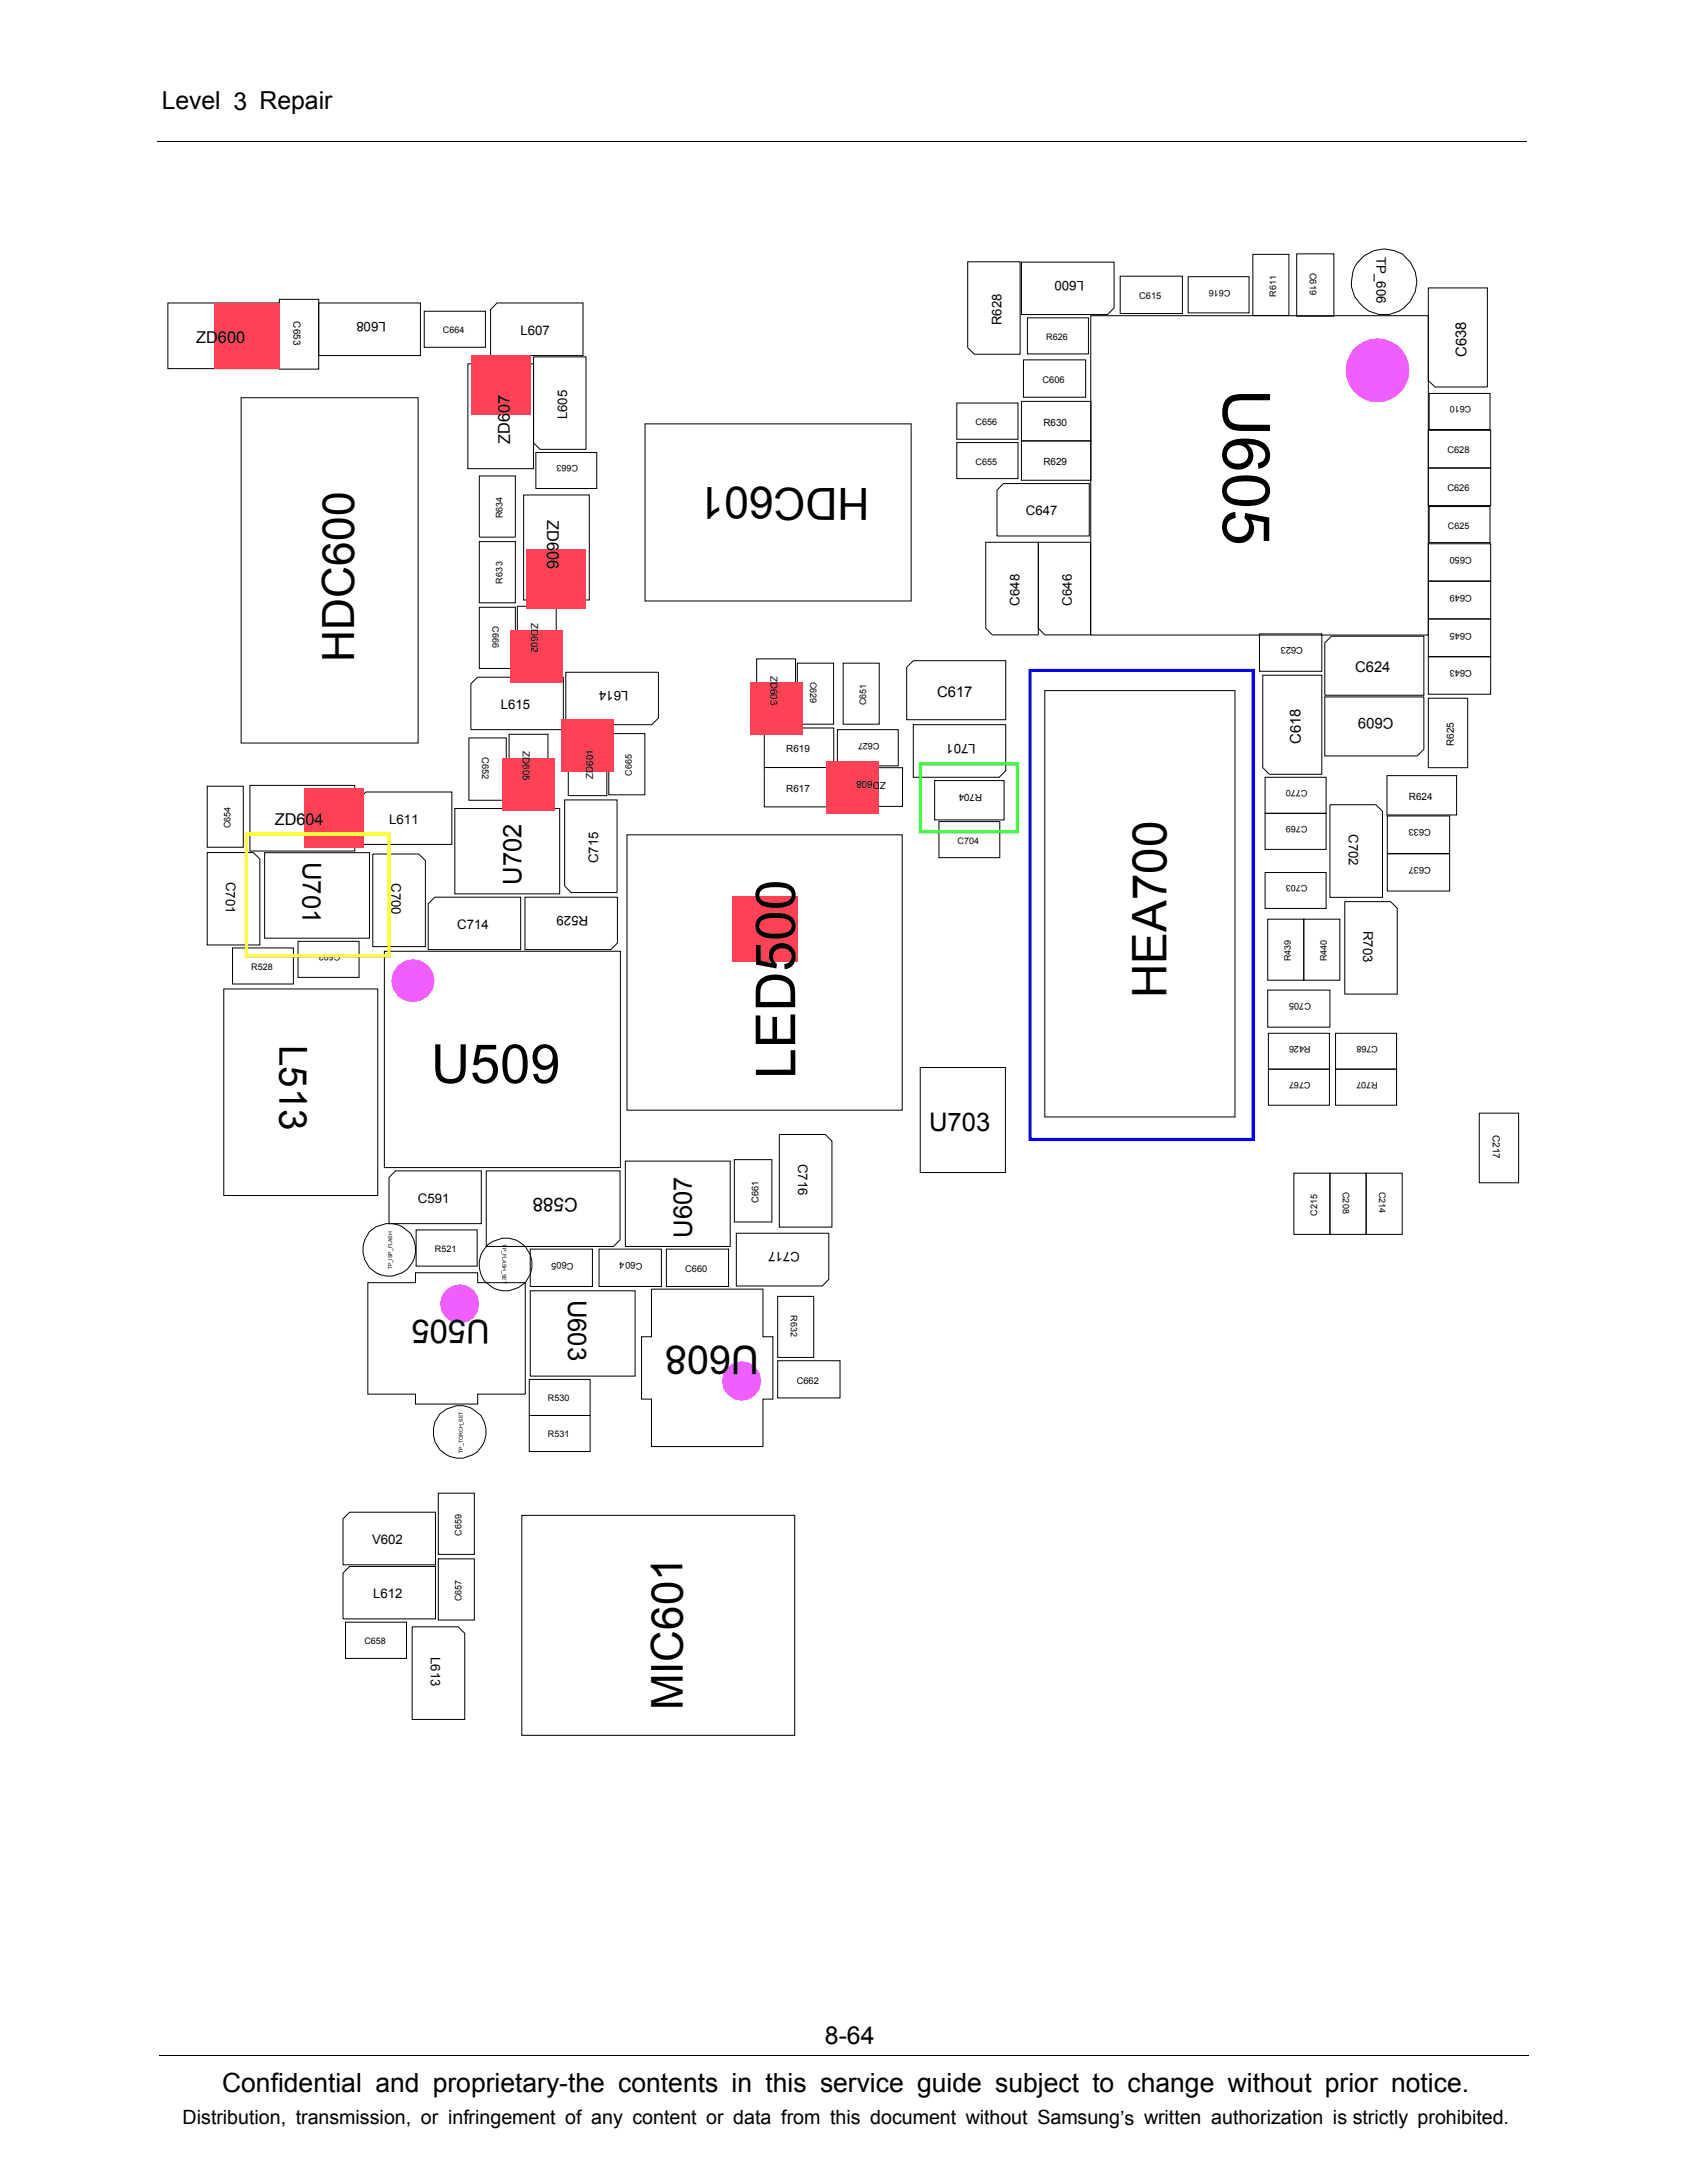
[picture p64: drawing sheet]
<svg xmlns="http://www.w3.org/2000/svg" width="216mm" height="279mm" viewBox="0 0 216 279" stroke-linecap="round" stroke-linejoin="round" font-family="sans-serif">
<defs><g id="words">
<text font-size="8.4" x="156.5" y="49.8" transform="rotate(90 156.5 49.8)">U605</text>
<text font-size="7.1" x="101.8" y="138.1" transform="rotate(-90 101.8 138.1)">LED500</text>
<text font-size="6.9" x="55.2" y="138.6">U509</text>
<text font-size="6.1" x="149.3" y="127.8" transform="rotate(-90 149.3 127.8)">HEA700</text>
<g font-size="5.7">
<text x="111.3" y="62.4" transform="rotate(-180 111.3 62.4)">HDC601</text>
<text x="45.3" y="84.7" transform="rotate(-90 45.3 84.7)">HDC600</text>
</g>
<text font-size="5.6" x="87.4" y="218.9" transform="rotate(-90 87.4 218.9)">MIC601</text>
<text font-size="5" x="97.2" y="172.3" transform="rotate(-180 97.2 172.3)">U608</text>
<text font-size="4.9" x="35.8" y="133.7" transform="rotate(90 35.8 133.7)">L513</text>
<text font-size="4.2" x="62.7" y="169" transform="rotate(-180 62.7 169)">U505</text>
<text font-size="3.4" x="28.4" y="267.7">Confidential and proprietary-the contents in this service guide subject to change without prior notice.</text>
<g font-size="3.3">
<text x="38.8" y="110.3" transform="rotate(90 38.8 110.3)">U701</text>
<text x="66.7" y="113.3" transform="rotate(-90 66.7 113.3)">U702</text>
<text x="118.9" y="144.8">U703</text>
<text x="88.6" y="158.4" transform="rotate(-90 88.6 158.4)">U607</text>
<text x="72.7" y="166.3" transform="rotate(90 72.7 166.3)">U603</text>
</g>
<g font-size="3.2">
<text x="20.7" y="14">Level 3 Repair</text>
<text x="105.6" y="261.6">8-64</text>
</g>
<text font-size="2.5" x="23.4" y="271.9">Distribution, transmission, or infringement of any content or data from this document without Samsung’s written authorization is strictly prohibited.</text>
<text font-size="2.4" x="73.9" y="153.3" transform="rotate(-180 73.9 153.3)">C588</text>
<g font-size="2.1">
<text x="25.1" y="43.9">ZD600</text>
<text x="65.3" y="52.9" transform="rotate(-90 65.3 52.9)">07</text>
<text x="65.3" y="56.8" transform="rotate(-90 65.3 56.8)">ZD6</text>
<text x="70" y="70.5" transform="rotate(90 70 70.5)">06</text>
<text x="70" y="66.5" transform="rotate(90 70 66.5)">ZD6</text>
<text x="35.2" y="105.6">ZD604</text>
</g>
<g font-size="1.9">
<text x="187.7" y="45.7" transform="rotate(-90 187.7 45.7)">C638</text>
<text x="119.9" y="89.2">C617</text>
<text x="173.4" y="86">C624</text>
<text x="166.5" y="95.2" transform="rotate(-90 166.5 95.2)">C618</text>
<text x="178.3" y="91.9" transform="rotate(-180 178.3 91.9)">C609</text>
</g>
<g font-size="1.7">
<text x="138.7" y="35.9" transform="rotate(-180 138.7 35.9)">L600</text>
<text x="176.2" y="32.9" transform="rotate(90 176.2 32.9)">TP_606</text>
<text x="49.4" y="41.2" transform="rotate(-180 49.4 41.2)">L608</text>
<text x="128.2" y="41.6" transform="rotate(-90 128.2 41.6)">R628</text>
<text x="66.6" y="42.9">L607</text>
<text x="72.6" y="53.7" transform="rotate(-90 72.6 53.7)">L605</text>
<text x="131.3" y="66">C647</text>
<text x="130.5" y="77.5" transform="rotate(-90 130.5 77.5)">C648</text>
<text x="137.2" y="77.5" transform="rotate(-90 137.2 77.5)">C646</text>
<text x="80.4" y="88.4" transform="rotate(-180 80.4 88.4)">L614</text>
<text x="64.1" y="90.8">L615</text>
<text x="124.9" y="95.2" transform="rotate(-180 124.9 95.2)">L701</text>
<text x="49.8" y="105.5">L611</text>
<text x="172.6" y="106.7" transform="rotate(90 172.6 106.7)">C702</text>
<text x="28.9" y="112.8" transform="rotate(90 28.9 112.8)">C701</text>
<text x="50.1" y="113.1" transform="rotate(90 50.1 113.1)">C700</text>
<text x="76.6" y="110.5" transform="rotate(-90 76.6 110.5)">C715</text>
<text x="58.5" y="118.9">C714</text>
<text x="75.3" y="117.2" transform="rotate(-180 75.3 117.2)">R529</text>
<text x="174.5" y="119.1" transform="rotate(90 174.5 119.1)">R703</text>
<text x="102.1" y="148.9" transform="rotate(90 102.1 148.9)">C716</text>
<text x="53.5" y="154">C591</text>
<text x="102.3" y="160.3" transform="rotate(-180 102.3 160.3)">C717</text>
<text x="47.6" y="197.7">V602</text>
<text x="47.8" y="204.6">L612</text>
<text x="55.1" y="212.1" transform="rotate(90 55.1 212.1)">L613</text>
</g>
<g font-size="1.3">
<text x="37.5" y="41.1" transform="rotate(90 37.5 41.1)">C653</text>
<text x="133.5" y="59.5">R629</text>
<text x="133.5" y="54.5">R630</text>
<text x="186.1" y="95.4" transform="rotate(-90 186.1 95.4)">R625</text>
<text x="100.6" y="101.3">R617</text>
<text x="100.6" y="96.2">R619</text>
<text x="125.7" y="101.7" transform="rotate(-180 125.7 101.7)">R704</text>
<text x="180.3" y="102.4">R624</text>
<text x="191.1" y="145.3" transform="rotate(90 191.1 145.3)">C217</text>
</g>
<g font-size="1.2">
<text x="167.6" y="34.9" transform="rotate(90 167.6 34.9)">C619</text>
<text x="145.8" y="38.3">C615</text>
<text x="157.5" y="37.1" transform="rotate(-180 157.5 37.1)">C616</text>
<text x="163.3" y="38" transform="rotate(-90 163.3 38)">R611</text>
<text x="56.7" y="42.7">C664</text>
<text x="133.9" y="43.5">R626</text>
<text x="133.4" y="49">C606</text>
<text x="188.3" y="52" transform="rotate(-180 188.3 52)">C610</text>
<text x="74" y="59.6" transform="rotate(-180 74 59.6)">C663</text>
<text x="124.9" y="59.5">C655</text>
<text x="124.9" y="54.4">C656</text>
<text x="185.2" y="58">C628</text>
<text x="185.2" y="62.8">C626</text>
<text x="64.3" y="66.3" transform="rotate(-90 64.3 66.3)">R634</text>
<text x="185.3" y="67.6">C625</text>
<text x="188.4" y="71.3" transform="rotate(-180 188.4 71.3)">C650</text>
<text x="64.3" y="74.7" transform="rotate(-90 64.3 74.7)">R633</text>
<text x="188.4" y="76.1" transform="rotate(-180 188.4 76.1)">C649</text>
<text x="63" y="80.1" transform="rotate(90 63 80.1)">C666</text>
<text x="68" y="79.8" transform="rotate(90 68 79.8)">ZD602</text>
<text x="166.8" y="82.8" transform="rotate(-180 166.8 82.8)">C623</text>
<text x="188.4" y="81" transform="rotate(-180 188.4 81)">C645</text>
<text x="98.6" y="86.5" transform="rotate(90 98.6 86.5)">ZD603</text>
<text x="103.7" y="87.3" transform="rotate(90 103.7 87.3)">C629</text>
<text x="188.4" y="85.8" transform="rotate(-180 188.4 85.8)">C643</text>
<text x="110.9" y="90.3" transform="rotate(-90 110.9 90.3)">C651</text>
<text x="112.6" y="95.1" transform="rotate(-180 112.6 95.1)">C627</text>
<text x="61.7" y="96.9" transform="rotate(90 61.7 96.9)">C652</text>
<text x="66.9" y="96.1" transform="rotate(90 66.9 96.1)">ZD605</text>
<text x="75.9" y="99.7" transform="rotate(-90 75.9 99.7)">ZD601</text>
<text x="80.9" y="99.3" transform="rotate(-90 80.9 99.3)">C665</text>
<text x="113.3" y="100" transform="rotate(-180 113.3 100)">ZD608</text>
<text x="167.3" y="101.2" transform="rotate(-180 167.3 101.2)">C770</text>
<text x="29.5" y="106" transform="rotate(-90 29.5 106)">C654</text>
<text x="122.6" y="108">C704</text>
<text x="167.3" y="105.8" transform="rotate(-180 167.3 105.8)">C769</text>
<text x="183.1" y="106.2" transform="rotate(-180 183.1 106.2)">C633</text>
<text x="167.3" y="113.3" transform="rotate(-180 167.3 113.3)">C703</text>
<text x="183.1" y="111" transform="rotate(-180 183.1 111)">C637</text>
<text x="32.2" y="124.1">R528</text>
<text x="43.6" y="122.2" transform="rotate(-180 43.6 122.2)">C592</text>
<text x="165.2" y="123" transform="rotate(-90 165.2 123)">R439</text>
<text x="169.8" y="123" transform="rotate(-90 169.8 123)">R440</text>
<text x="167.8" y="128.4" transform="rotate(-180 167.8 128.4)">C705</text>
<text x="167.7" y="133.9" transform="rotate(-180 167.7 133.9)">R426</text>
<text x="176.3" y="133.9" transform="rotate(-180 176.3 133.9)">C768</text>
<text x="167.7" y="138.5" transform="rotate(-180 167.7 138.5)">C767</text>
<text x="176.3" y="138.5" transform="rotate(-180 176.3 138.5)">R707</text>
<text x="97.1" y="153.9" transform="rotate(-90 97.1 153.9)">C661</text>
<text x="168.6" y="155.6" transform="rotate(-90 168.6 155.6)">C215</text>
<text x="171.9" y="152.6" transform="rotate(90 171.9 152.6)">C208</text>
<text x="176.5" y="152.5" transform="rotate(90 176.5 152.5)">C214</text>
<text x="55.7" y="160.3">R521</text>
<text x="73.4" y="161.6" transform="rotate(-180 73.4 161.6)">C605</text>
<text x="82.2" y="161.6" transform="rotate(-180 82.2 161.6)">C604</text>
<text x="87.7" y="162.8">C660</text>
<text x="101.2" y="168.3" transform="rotate(90 101.2 168.3)">R632</text>
<text x="70.1" y="179.3">R530</text>
<text x="102" y="177.1">C662</text>
<text x="70.1" y="184">R531</text>
<text x="59.1" y="196.5" transform="rotate(-90 59.1 196.5)">C659</text>
<text x="59.1" y="204.9" transform="rotate(-90 59.1 204.9)">C657</text>
<text x="46.6" y="210.5">C658</text>
</g>
<g font-size=".7">
<text x="64.3" y="159.7" transform="rotate(90 64.3 159.7)">P_FLASH_SET</text>
<text x="64.3" y="159.3" transform="rotate(90 64.3 159.3)">T</text>
<text x="50.2" y="162.5" transform="rotate(-90 50.2 162.5)">TP_ISP_FLASH</text>
<text x="59.2" y="185.9" transform="rotate(-90 59.2 185.9)">TP_TORCH_SET</text>
</g>
</g></defs>
<g fill="none" stroke="#000" stroke-width=".13">
<path d="M20.2 18.1h175.3M21.5 38.8h14.3v8.4h-14.3zM35.8 38.3h5v8.9h-5zM40.8 38.8h13v6.7h-13zM54.3 39.8h7.8v4.6h-7.8zM63.6 38.8h11v6.7h-11.8v-5.9zM123.8 33.5h6.8v11.8h-5.9l-.9-.8zM130.7 33.5h11.9v5.9l-.9 .9h-11zM143.4 35.3h7.9v4.8h-7.9zM152.1 35.4h7.8v4.6h-7.8zM160.3 32.6h4.7v7.8h-4.7zM165.9 32.5h4.8v8h-4.8z"/>
<path d="M182.8 36.9h7.6v12.6h-6.8l-.8-.8zM30.9 50.9h22.6v44.2h-22.6zM59.9 46.6h8.4v13.4h-8.4zM68.3 45.7h6.7v11.8h-5.9l-.8-.8zM68.6 57.9h7.8v4.6h-7.8zM82.6 54.3h34v22.6h-34zM122.4 51.6h7.9v4.6h-7.9zM122.4 56.6h7.9v4.7h-7.9zM130.7 51.4h8.9v5h-8.9zM130.7 56.4h8.9v5.1h-8.9zM131 46.1h7.9v4.7h-7.9zM131.5 40.7h7.8v4.6h-7.8z"/>
<path d="M139.6 40.4h43.2v40.9h-43.2zM182.8 55.1h8v4.8h-8zM182.8 59.9h8v4.8h-8zM182.9 50.4h7.8v4.6h-7.8zM61.3 69.3h4.7v7.9h-4.7zM61.3 60.9h4.7v7.8h-4.7zM61.3 77.7h4.7v7.9h-4.7zM66.2 77.6h5v8.5h-5zM67 63.4h8.4v13.4h-8.4zM126.2 69.4h6.7v11.9h-5.9l-.8-.9zM128.4 61.9h11v6.7h-11.8v-5.9zM132.9 69.4h6.7v11.9h-5.9l-.8-.9z"/>
<path d="M182.8 79.2h8v4.8h-8zM182.8 69.6h8v4.8h-8zM182.8 74.4h8v4.8h-8zM182.9 64.8h7.8v4.6h-7.8zM60 94.4h4.8v8h-4.8zM60.3 87.5l.8-.8h11v6.7h-11.8zM65.2 94h4.9v8.5h-4.9zM72.4 86h11.9v5.9l-.9 .9h-11zM72.7 93.3h5v8.5h-5zM77.9 93.9h4.6v7.8h-4.6zM96.8 84.3h5v8.5h-5zM97.8 93.2h8.9v5h-8.9z"/>
<path d="M97.8 98.2h8.9v5.1h-8.9zM102 84.9h4.7v7.8h-4.7zM107 98.3h8.5v4.9h-8.5zM107.2 93.4h7.8v4.6h-7.8zM107.9 84.9h4.6v7.8h-4.6zM116 85.4l.9-.8h11.8v7.5h-12.7zM116.9 92.8h11.8v5.9l-.8 .8h-11zM119.6 99.9h8.9v5h-8.9zM133.7 88.4h24.4v54.6h-24.4zM161.2 81.1h8v4.8h-8zM161.6 86.4h7.6v12.7h-6.7l-.9-.8zM161.9 99.5h7.8v4.6h-7.8z"/>
<path d="M169.5 89.2h12.7v6.7l-.8 .9h-11.9zM169.5 82.3l.9-.9h11.8v7.6h-12.7zM177.5 99.3h8.9v5h-8.9zM182.8 89.4h5v8.9h-5zM182.8 84.1h8v4.8h-8zM26.5 100.6h4.6v7.8h-4.6zM26.5 109.1h5.9l.9 .8v11h-6.8zM32 100.5h13.4v8.4h-13.4zM33.9 109.1h13.4v11h-13.4zM46.8 101.4h11v6.7h-11.8v-5.9zM47.7 109.3h5.9l.8 .9v11h-6.7zM54.8 115.7l.8-.9h11v6.7h-11.8z"/>
<path d="M58.2 103.5h13.4v10.9h-13.4zM67.2 114.8h11.8v5.9l-.8 .8h-11zM72.3 102.4h6.7v11.8h-5.9l-.8-.8zM80.2 106.8h35.3v35.3h-35.3zM120.2 105.2h7.8v4.6h-7.8zM161.9 111.7h7.8v4.6h-7.8zM161.9 104.1h7.8v4.6h-7.8zM162.2 117.6h4.7v7.9h-4.7zM166.9 117.6h4.6v7.9h-4.6zM170.2 103h5.9l.8 .8v11.1h-6.7zM172.1 115.4h5.9l.8 .8v11h-6.7zM177.5 109.3h8v4.7h-8z"/>
<path d="M177.5 104.4h8v4.8h-8zM28.6 126.6h19.7v26.4h-19.7zM29.8 121.3h7.7v4.6h-7.7zM38.1 120.5h7.9v4.6h-7.9zM49.2 121.8h30.2v27.6h-30.2zM117.8 136.6h10.9v13.5h-10.9zM162.2 126.7h8v4.8h-8zM162.3 136.8h7.8v4.7h-7.8zM162.3 132.2h7.8v4.6h-7.8zM170.9 132.2h7.8v4.6h-7.8zM170.9 136.8h7.8v4.7h-7.8zM47.3 157.6a3.6 3.6 0 0 1 5.2 .2 3.4 3.4 0 0 1-.4 4.7 3.4 3.4 0 0 1-4.7-.2 3.4 3.4 0 0 1-.1-4.7z"/>
<path d="M50.6 149.9h11v6.7h-11.8v-5.9zM53.3 157.4h7.8v4.7h-7.8zM62.2 149.9h17.2v8.8l-.9 .8h-16.3zM62.4 159.3a3.4 3.4 0 0 1 5.7 2.1 3.4 3.4 0 0 1-5.1 3.4 3.4 3.4 0 0 1-1.4-4.2zM67.9 159.9h7.9v4.8h-7.9zM76.7 159.9h7.9v4.8h-7.9zM80 148.6h13.5v10.9h-13.5zM85.3 159.9h7.9v4.8h-7.9zM94 148.4h4.8v8h-4.8zM94.2 157.8h11.9v5.9l-.9 .9h-11zM99.7 145.2h5.9l.9 .9v11h-6.8zM165.6 150.2h4.6v7.8h-4.6z"/>
<path d="M170.2 150.2h4.6v7.8h-4.6zM174.8 150.2h4.7v7.8h-4.7zM189.3 142.5h5.1v8.9h-5.1zM47.1 164.2h6.1v-1.3h7.9v1.3h6.1v14.2h-6.1v1.3h-7.9v-1.3h-6.1zM67.7 176.6h7.8v4.6h-7.8zM67.9 165.2h13.4v10.9h-13.4zM83.4 165h14.2v6.1h1.3v8h-1.3v6h-14.2v-6h-1.3v-8h1.3zM99.5 174.2h8v4.7h-8zM99.5 165.9h4.6v7.8h-4.6zM43.9 194.4l.8-.9h11v6.8h-11.8zM56.1 191.1h4.6v7.8h-4.6zM56.1 199.5h4.6v7.8h-4.6z"/>
<path d="M56.3 181a3.4 3.4 0 0 1 3.5-1 3.4 3.4 0 0 1 2.4 2.8 3.4 3.4 0 0 1-3.8 3.8 3.4 3.4 0 0 1-2.7-4.6zM66.8 194h34.9v28.1h-34.9zM67.7 181.2h7.8v4.6h-7.8zM43.9 201.3l.8-.8h11v6.7h-11.8zM44.2 207.6h7.8v4.7h-7.8zM52.7 208.2h5.9l.9 .8v11.1h-6.8zM20.4 263h175.3"/>
<circle cx="177.1" cy="36.1" r="4.2"/>
</g>
<path d="M93.7 114.7h8.3v8.4h-8.3z" fill="#ff4155"/>
<g fill="#f15eff">
<circle cx="58.8" cy="166.9" r="2.51"/>
<circle cx="52.9" cy="125.5" r="2.77"/>
<circle cx="176.3" cy="47.4" r="4.1"/>
<circle cx="94.9" cy="176.7" r="2.52"/>
</g>
<g fill="#ff4155">
<path d="M27.4 38.8h8.4v8.4h-8.4z"/>
<path d="M71.8 92.1h6.7v6.7h-6.7z"/>
<path d="M65.3 80.6h6.8v6.8h-6.8z"/>
<path d="M96 87.4h6.7v6.7h-6.7z"/>
<path d="M38.9 100.9h7.6v7.6h-7.6z"/>
<path d="M64.3 97h6.7v6.7h-6.7z"/>
<path d="M67.4 70.3h7.6v7.6h-7.6z"/>
<path d="M60.3 45.5h7.6v7.6h-7.6z"/>
<path d="M105.8 97.4h6.7v6.7h-6.7z"/>
</g>
<path d="M131.8 85.8h28.6v60h-28.6z" fill="none" stroke="#0101ff" stroke-width=".4"/>
<path d="M31.5 106.7h18.3v15.6h-18.3z" fill="none" stroke="#ffff01" stroke-width=".4"/>
<path d="M117.8 97.7h12.4v8.7h-12.4z" fill="none" stroke="#01ff01" stroke-width=".4"/>
<use href="#words"/>
</svg>
